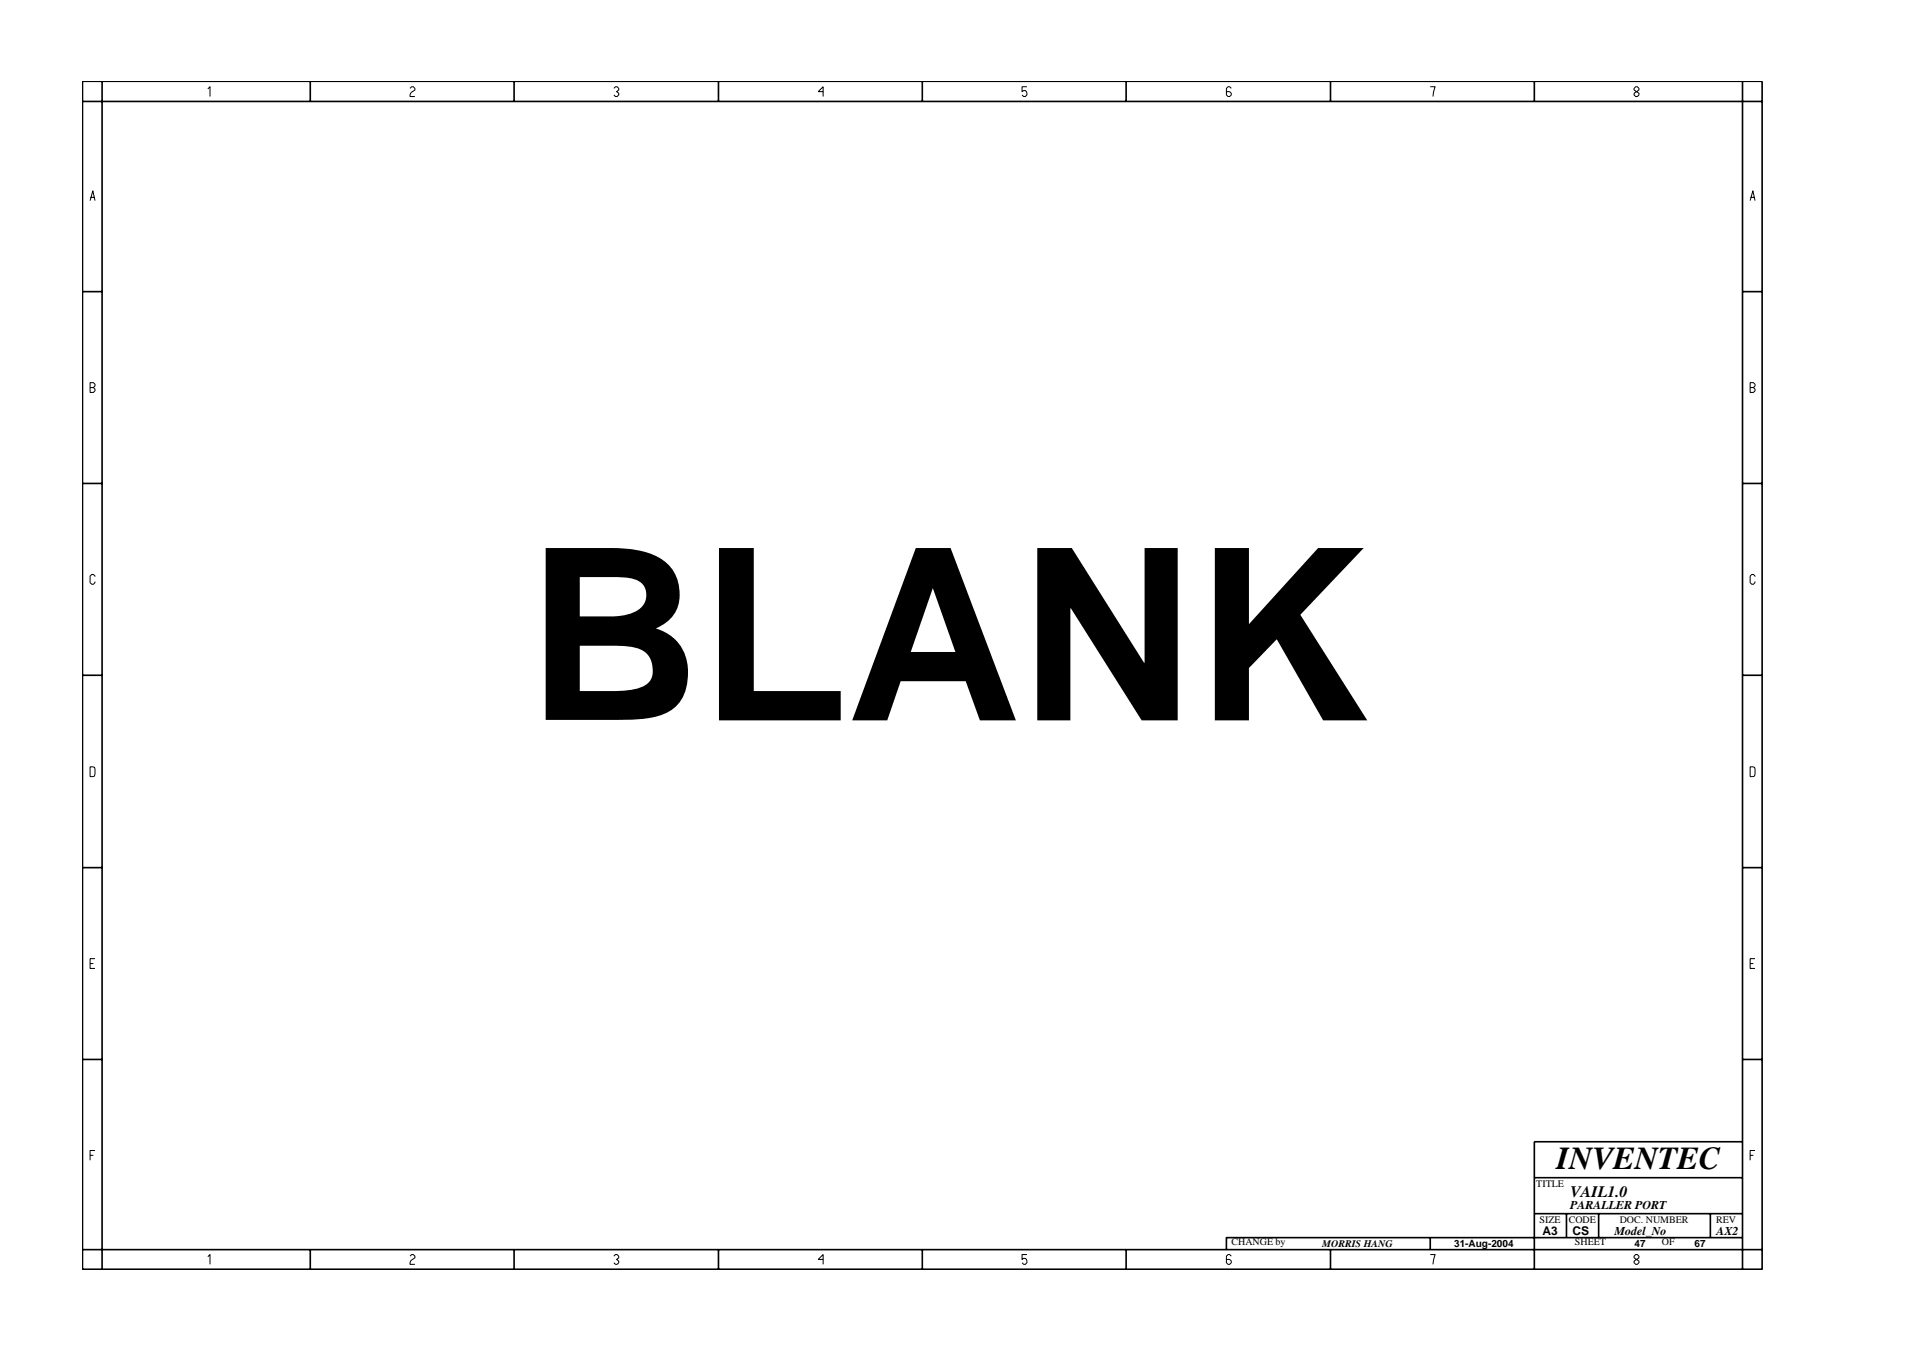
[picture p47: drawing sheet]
<svg xmlns="http://www.w3.org/2000/svg" width="297mm" height="210mm" viewBox="0 0 297 210" stroke-linecap="round" stroke-linejoin="round" font-family="sans-serif">
<defs><g id="words">
<text font-size="37.3" x="81.9" y="111.9">BLANK</text>
<text font-size="5" x="241.8" y="181.6">INVENTEC</text>
<text font-size="2.5" x="244" y="185.9">VAIL1.0</text>
<g font-size="1.9">
<text x="239.6" y="191.9">A3</text>
<text x="244" y="187.9">PARALLER PORT</text>
<text x="244.3" y="192">CS</text>
<text x="250.8" y="191.9">Model_No</text>
<text x="266.6" y="191.9">AX2</text>
</g>
<g font-size="1.6">
<text x="238.7" y="184.4">TITLE</text>
<text x="239.2" y="190">SIZE</text>
<text x="243.7" y="190">CODE</text>
<text x="251.6" y="190">DOC. NUMBER</text>
<text x="266.6" y="190">REV</text>
<text x="191.3" y="193.5">CHANGE by</text>
<text x="205.4" y="193.7">MORRIS HANG</text>
<text x="225.9" y="193.7">31-Aug-2004</text>
<text x="244.7" y="193.5">SHEET</text>
<text x="253.9" y="193.7">47</text>
<text x="258.2" y="193.5">OF</text>
<text x="263.3" y="193.7">67</text>
</g>
</g></defs>
<g fill="none" stroke="#000" stroke-width=".25">
<path d="M12.8 12.6h261v184.6h-261zM12.8 15.8h261M15.9 12.6v184.6M48.2 12.6v3.2M79.9 12.6v3.2M111.6 12.6v3.2M143.3 12.6v3.2M174.9 12.6v3.2M206.7 12.6v3.2M238.4 12.6v3.2M270.7 12.6v184.6M12.8 45.3h3.1"/>
<path d="M270.7 45.3h3.1M12.8 75.1h3.1M270.7 75.1h3.1M12.8 104.9h3.1M270.7 104.9h3.1M12.8 134.8h3.1M270.7 134.8h3.1M12.8 164.6h3.1M270.7 164.6h3.1M270.7 177.4h-32.3v19.8M12.8 194.2h261M48.2 194.2v3"/>
<path d="M79.9 194.2v3M111.6 194.2v3M143.3 194.2v3M174.9 194.2v3M206.7 194.2v3M222.2 192.3v1.9M238.4 183h32.3M238.4 188.6h32.3M243.4 188.6v3.7M248.4 188.6v3.7M265.7 188.6v3.7M270.7 192.3h-80.2v1.9"/>
</g>
<g fill="none" stroke="#000" stroke-width=".16">
<path d="M32.3 13.8l.3-.3v1.5M63.7 13.7l.3-.2h.2l.3 .2v.3l-.5 .3-.3 .4v.3h.8M95.4 13.7l.2-.2h.3l.2 .2v.3l-.3 .2 .3 .3v.2l-.2 .3h-.3l-.2-.3M127.9 14.2h-.8l.8-.7v1.5M159.5 13.5h-.7v.7l.2-.1a.5 .5 0 0 1 .5 .6l-.2 .3h-.3l-.2-.3M191.3 13.7l-.3-.2h-.2l-.3 .2v1l.3 .3h.2l.3-.3v-.2l-.3-.3h-.5M222.2 13.5h.8l-.4 1.5M253.9 13.7l.2-.2h.3l.2 .2v.3l-.7 .5v.2l.2 .3h.3l.2-.3v-.2l-.7-.5zM14 31.2l.4-1.6 .4 1.6M14.1 30.7h.6M271.9 31.2l.4-1.6 .4 1.6M272 30.7h.6"/>
<path d="M14 59.5h.5l.3 .2v.3l-.3 .2 .3 .3v.2l-.3 .3h-.5zM14 60.2h.5M271.9 60.2h.5l.3-.2v-.3l-.3-.2h-.5v1.5h.5l.3-.3v-.2l-.3-.3M14.8 89.6l-.3-.3h-.2l-.3 .2v1l.3 .3h.2l.3-.3v-.1M272.7 89.6l-.3-.3h-.3l-.2 .2v1l.2 .3h.3l.3-.3v-.1M14 119.1l.7 .1 .1 .3-.1 1.1-.7 .1zM271.9 119.1l.7 .1 .1 .3-.1 1.1-.7 .1zM14 149.7h.5M14.8 148.9h-.8v1.6h.8M271.9 149.7h.5M272.7 148.9h-.8v1.6h.8M14 179.5h.5"/>
<path d="M14.8 178.7h-.8v1.6M271.9 179.5h.5M272.7 178.7h-.8v1.6M32.3 195.3l.3-.4v1.5M63.7 195.2l.3-.3h.2l.3 .3v.2l-.7 .5-.1 .3v.2h.8M95.4 195.2l.2-.3h.3l.2 .3v.2l-.3 .3 .3 .2v.3l-.2 .2h-.3l-.2-.2M127.9 195.7h-.8l.8-.8v1.5M159.5 194.9h-.7v.8l.2-.2a.5 .5 0 0 1 .5 .7l-.2 .2h-.3l-.2-.2M191.3 195.2l-.3-.3h-.2l-.3 .3v1l.3 .2h.2l.3-.2v-.3l-.3-.2h-.5M222.2 194.9h.8l-.4 1.5M254.1 194.9l-.2 .3v.2l.7 .5v.3l-.2 .2h-.3l-.2-.2v-.3l.7-.5v-.2l-.2-.3z"/>
</g>
<use href="#words"/>
</svg>
